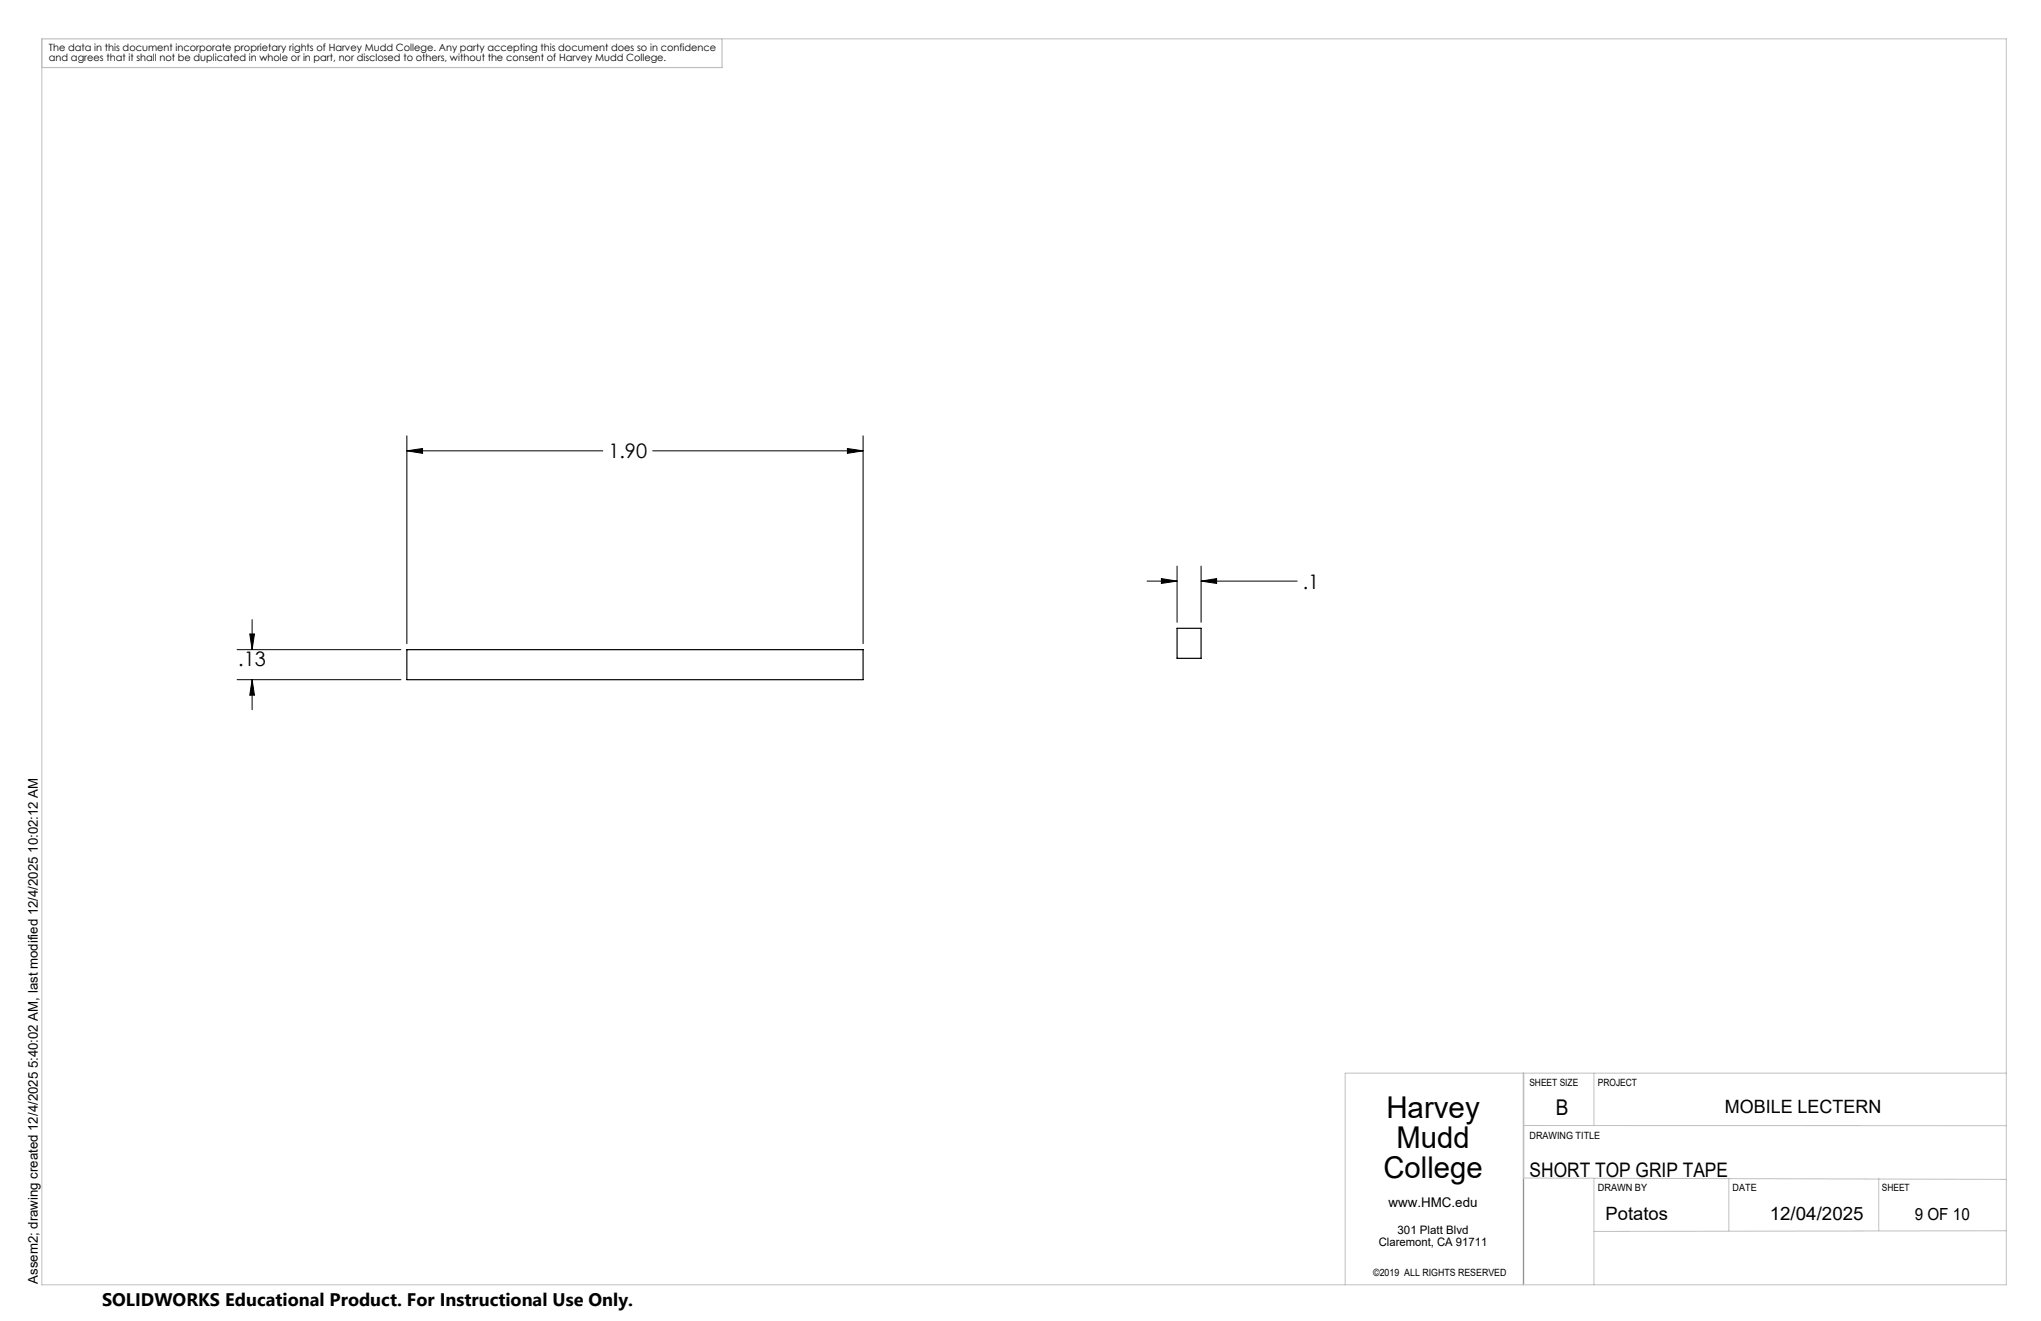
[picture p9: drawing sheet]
<svg xmlns="http://www.w3.org/2000/svg" width="432mm" height="279mm" viewBox="0 0 432 279" stroke-linecap="round" stroke-linejoin="round" font-family="sans-serif">
<defs><g id="words">
<g font-size="6.3">
<text x="293.3" y="236.5">Harvey</text>
<text x="295.4" y="242.9">Mudd</text>
<text x="292.7" y="249.2">College</text>
</g>
<text font-size="4.6" x="329.1" y="235.9">B</text>
<g font-size="4.2">
<text x="128.7" y="96.9">1.90</text>
<text x="275.6" y="124.5">.1</text>
<text x="50.4" y="140.8">.13</text>
<text x="323.6" y="249">SHORT TOP GRIP TAPE</text>
</g>
<g font-size="3.9">
<text x="364.9" y="235.4">MOBILE LECTERN</text>
<text x="339.7" y="258.1">Potatos</text>
<text x="374.4" y="258.1">12/04/2025</text>
</g>
<text font-size="3.8" x="21.6" y="276.3">SOLIDWORKS Educational Product. For Instructional Use Only.</text>
<text font-size="3.5" x="405.1" y="258">9 OF 10</text>
<g font-size="2.8">
<text x="293.8" y="255.3">www.HMC.edu</text>
<text x="8" y="271.5" transform="rotate(-90 8 271.5)">Assem2; drawing created 12/4/2025 5:40:02 AM, last modified 12/4/2025 10:02:12 AM</text>
</g>
<g font-size="2.5">
<text x="291.7" y="263.5">Claremont, CA 91711</text>
<text x="295.7" y="261.1">301 Platt Blvd</text>
</g>
<g font-size="2.1">
<text x="10.4" y="10.8">The data in this document incorporate proprietary rights of Harvey Mudd College. Any party accepting this document does so in confidence</text>
<text x="10.4" y="12.9">and agrees that it shall not be duplicated in whole or in part, nor disclosed to others, without the consent of Harvey Mudd College.</text>
<text x="323.6" y="229.7">SHEET SIZE</text>
<text x="338" y="229.7">PROJECT</text>
<text x="323.6" y="240.8">DRAWING TITLE</text>
<text x="338" y="252">DRAWN BY</text>
<text x="366.6" y="251.9">DATE</text>
<text x="398.1" y="251.9">SHEET</text>
<text x="290.5" y="270">©2019 ALL RIGHTS RESERVED</text>
</g>
</g></defs>
<path d="M86.1 137.4h96.5v6.4h-96.5zM249 132.9h5.1v6.3h-5.1z" fill="none" stroke="#000" stroke-width=".25"/>
<g fill="none" stroke="#000" stroke-width=".21">
<path d="M86.1 95.4l3.3-.5v1zM86.1 92.2v43.9M86.1 95.4h41.4M138.1 95.4h44.5M179.3 94.9l3.3 .5-3.3 .5zM182.6 92.2v43.9M249 119.7v11.9M254.1 119.7v11.9M50.2 137.4h34.6M52.8 134.1h1l-.5 3.3zM53.3 131.1v6.3M242.7 122.9h6.3"/>
<path d="M245.7 122.4l3.3 .5-3.3 .5zM254.1 122.9l3.3-.5v1zM254.1 122.9h20.3M50.2 143.8h34.6M53.3 143.8l.5 3.2h-1zM53.3 143.8v6.3M322.3 227v44.7"/>
</g>
<path d="M8.9 8.2v263.5h415.6v-263.5h-271.7M322.3 227v44.7M322.3 227v22.2l102.2 .2M322.3 238.1h102.2M337.2 227v11.1M424.5 227h-139.9v44.7M337.2 249.2v22.5M365.8 249.2v11.1M397.5 249.2v11.1M424.5 260.3l-87.3 .2" fill="none" stroke="#c0c0c0" stroke-width=".21"/>
<path d="M8.9 8.2h143.9v6.1h-143.9z" fill="none" stroke="#c0c0c0" stroke-width=".25"/>
<path d="M179.3 94.9l3.3 .5-3.3 .5zM86.1 95.4l3.3-.5v1zM52.8 134.1h1l-.5 3.3zM53.3 143.8l.5 3.2h-1zM245.7 122.4l3.3 .5-3.3 .5zM254.1 122.9l3.3-.5v1z" fill="#000"/>
<use href="#words"/>
</svg>
